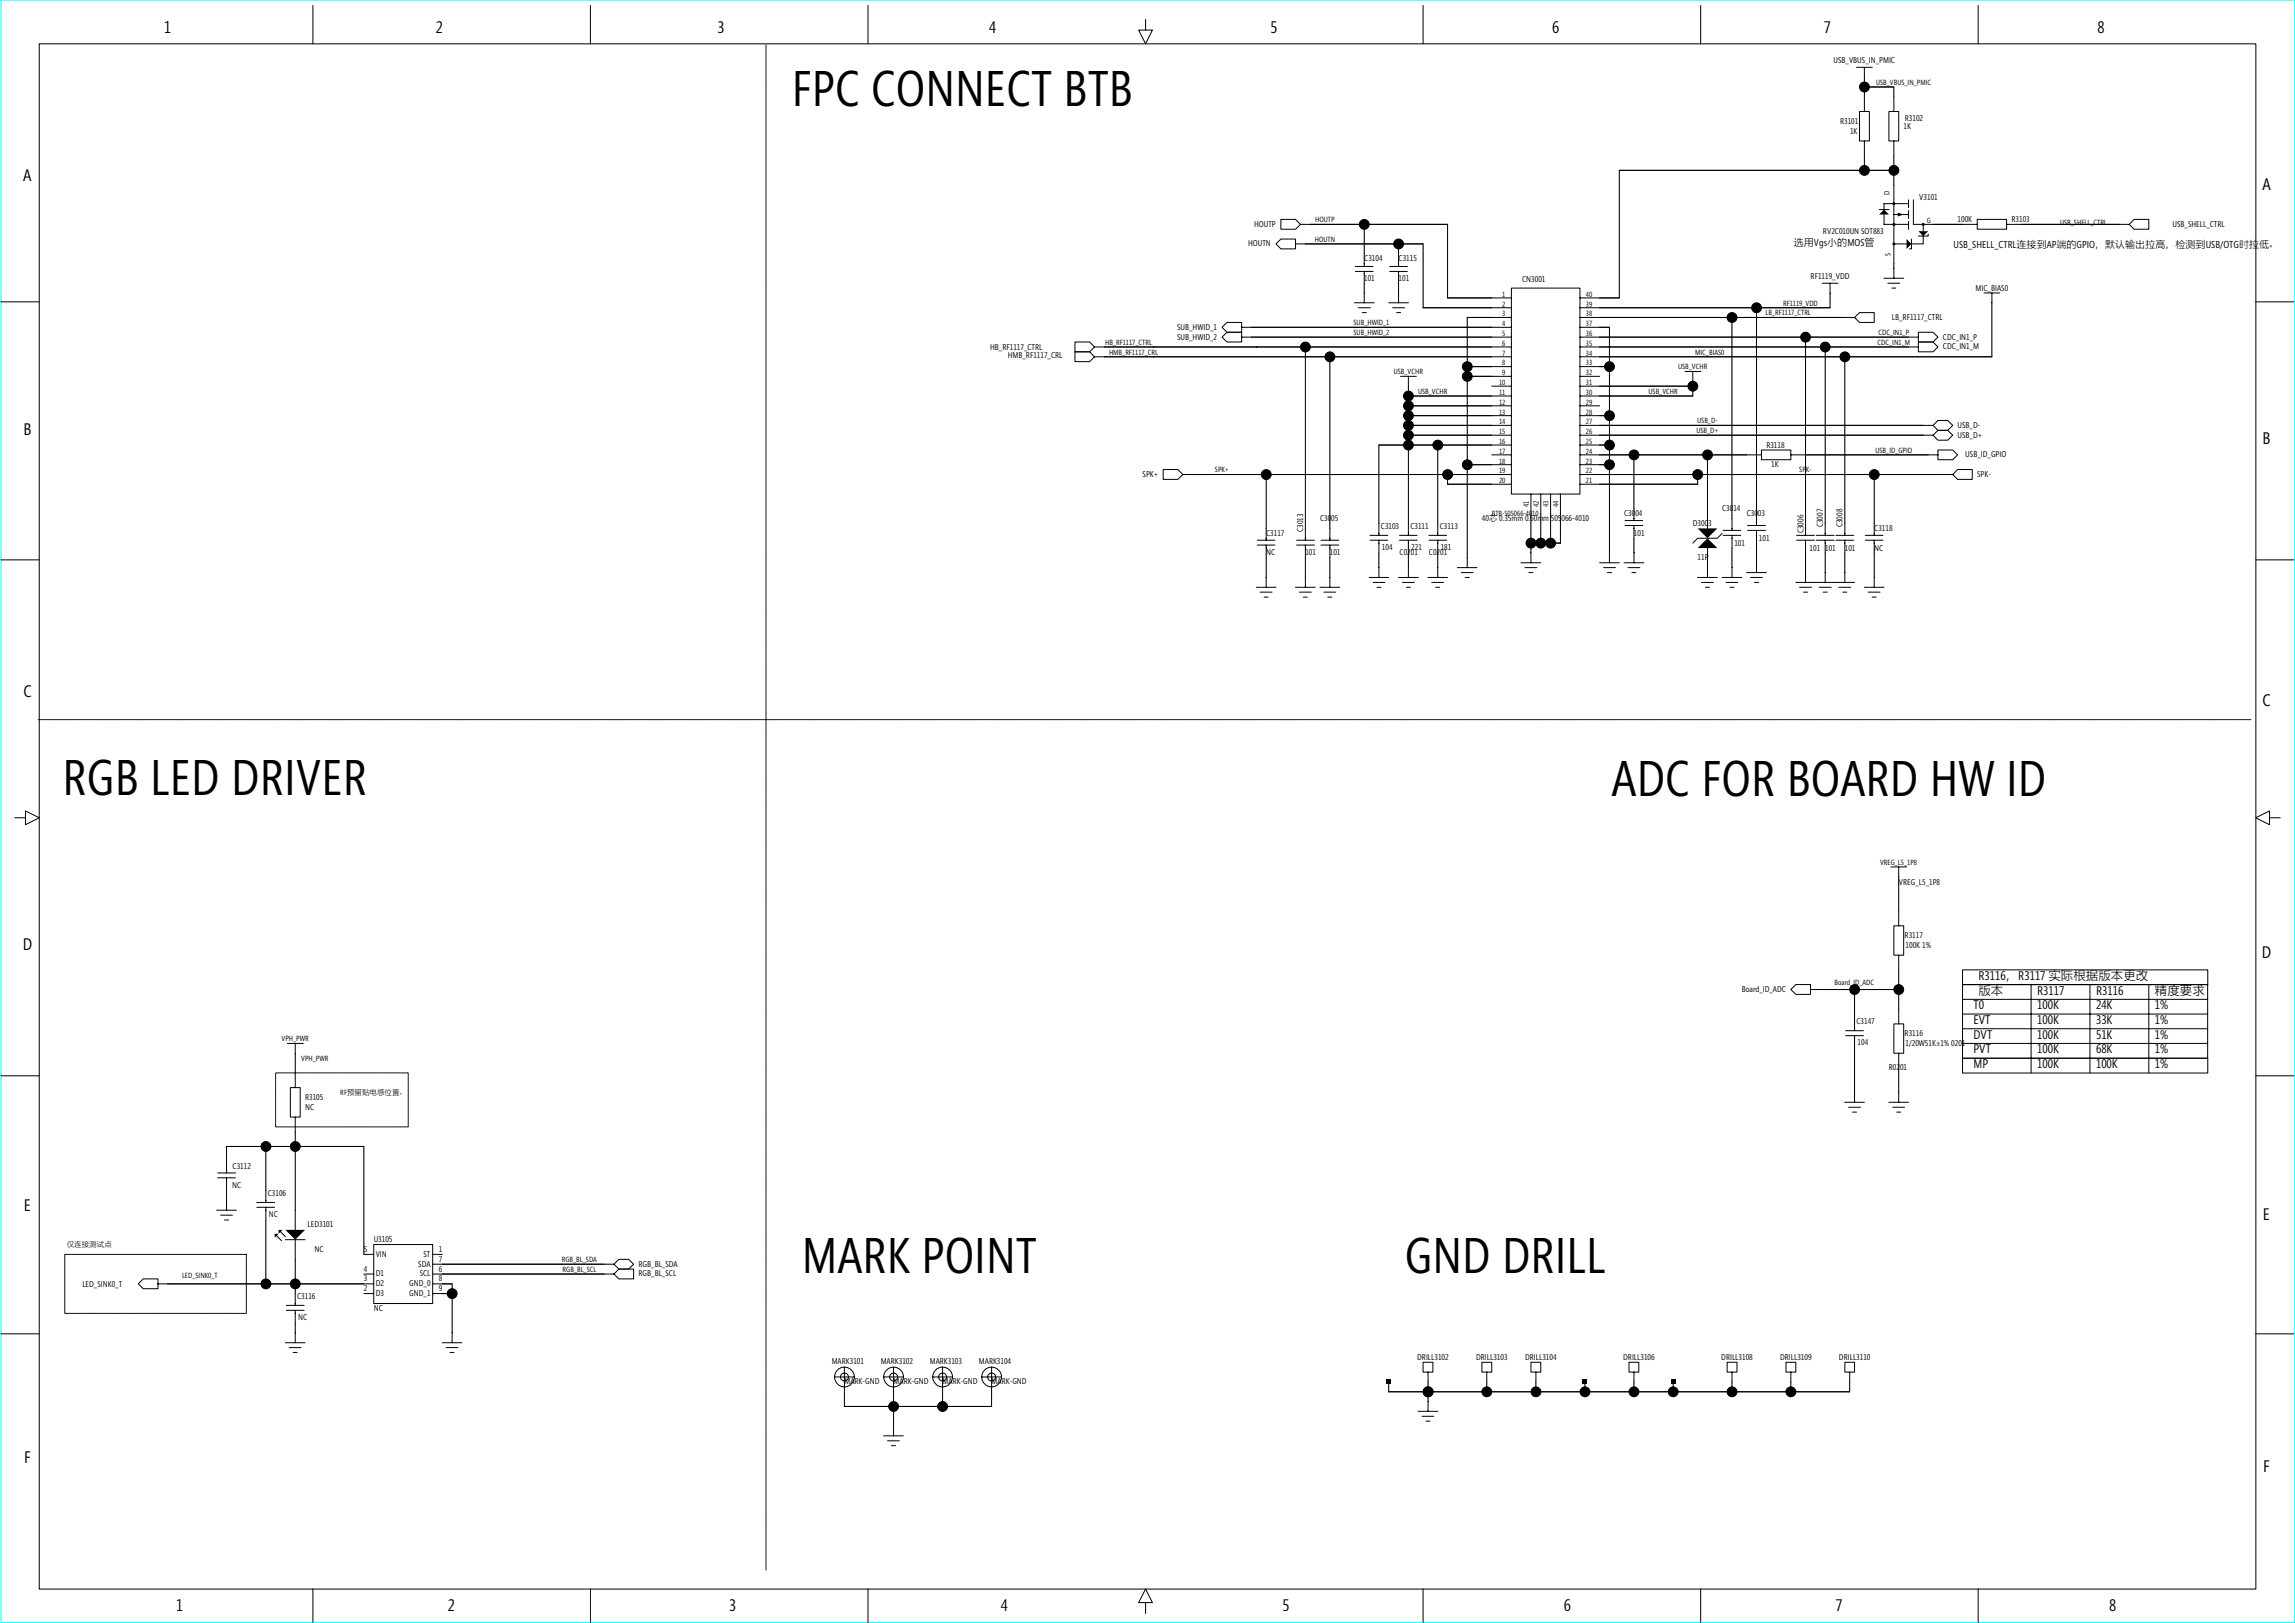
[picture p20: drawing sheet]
<svg xmlns="http://www.w3.org/2000/svg" width="420mm" height="297mm" viewBox="0 0 420 297" stroke-linecap="round" stroke-linejoin="round" font-family="sans-serif">
<defs><g id="words">
<g font-size="9.1">
<text x="144.9" y="19.4">FPC CONNECT BTB</text>
<text x="11.5" y="145.5">RGB LED DRIVER</text>
<text x="295.1" y="145.6">ADC FOR BOARD HW ID</text>
<text x="146.8" y="233.1">MARK POINT</text>
<text x="257.2" y="233.1">GND DRILL</text>
</g>
<g font-size="3.1">
<text x="30.1" y="6.1">1</text>
<text x="79.8" y="6.1">2</text>
<text x="131.4" y="6.1">3</text>
<text x="181.1" y="6.1">4</text>
<text x="232.6" y="6.1">5</text>
<text x="284.1" y="6.1">6</text>
<text x="333.9" y="6.1">7</text>
<text x="384" y="6.1">8</text>
<text x="4.3" y="33.2">A</text>
<text x="414.2" y="34.8">A</text>
<text x="4.3" y="79.7">B</text>
<text x="414.2" y="81.3">B</text>
<text x="4.3" y="127.6">C</text>
<text x="414.2" y="129.2">C</text>
<text x="4.2" y="173.8">D</text>
<text x="414.1" y="175.4">D</text>
<text x="4.4" y="221.7">E</text>
<text x="414.3" y="223.3">E</text>
<text x="4.4" y="267.8">F</text>
<text x="414.3" y="269.5">F</text>
<text x="32.2" y="294.8">1</text>
<text x="82" y="294.8">2</text>
<text x="133.5" y="294.8">3</text>
<text x="183.2" y="294.8">4</text>
<text x="234.8" y="294.8">5</text>
<text x="286.3" y="294.8">6</text>
<text x="336" y="294.8">7</text>
<text x="386.1" y="294.8">8</text>
</g>
<g font-size="2.3">
<text x="362.2" y="179.3">R3116，R3117 实际根据版本更改</text>
<text x="361.3" y="184.7">T0</text>
<text x="362.2" y="182">版本</text>
<text x="373" y="182">R3117</text>
<text x="373" y="184.7">100K</text>
<text x="383.7" y="184.7">24K</text>
<text x="383.7" y="182">R3116</text>
<text x="394.5" y="184.7">1%</text>
<text x="394.5" y="182">精度要求</text>
<text x="361.3" y="187.4">EVT</text>
<text x="361.3" y="190.1">DVT</text>
<text x="373" y="187.4">100K</text>
<text x="373" y="190.1">100K</text>
<text x="383.7" y="187.4">33K</text>
<text x="383.7" y="190.1">51K</text>
<text x="394.5" y="187.4">1%</text>
<text x="394.5" y="190.1">1%</text>
<text x="361.3" y="192.8">PVT</text>
<text x="361.3" y="195.5">MP</text>
<text x="373" y="192.8">100K</text>
<text x="373" y="195.5">100K</text>
<text x="383.7" y="192.8">68K</text>
<text x="383.7" y="195.5">100K</text>
<text x="394.5" y="195.5">1%</text>
<text x="394.5" y="192.8">1%</text>
</g>
<g font-size="1.8">
<text x="328.4" y="45">选用Vgs小的MOS管</text>
<text x="357.6" y="45.5">USB_SHELL_CTRL连接到AP端的GPIO，默认输出拉高，检测到USB/OTG时拉低。</text>
</g>
<g font-size="1.5">
<text x="335.7" y="11.5">USB_VBUS_IN_PMIC</text>
<text x="336.9" y="22.7">R3101</text>
<text x="348.5" y="23.6">1K</text>
<text x="348.7" y="22.2">R3102</text>
<text x="338.7" y="24.4">1K</text>
<text x="229.6" y="41.5">HOUTP</text>
<text x="351.4" y="36.6">V3101</text>
<text x="358.4" y="40.6">100K</text>
<text x="368.3" y="40.6">R3103</text>
<text x="397.7" y="41.5">USB_SHELL_CTRL</text>
<text x="228.5" y="45.1">HOUTN</text>
<text x="249.8" y="47.8">C3104</text>
<text x="256" y="47.8">C3115</text>
<text x="333.7" y="42.9">RV2C010UN SOT883</text>
<text x="249.8" y="51.4">101</text>
<text x="256" y="51.4">101</text>
<text x="278.7" y="51.6">CN3001</text>
<text x="331.5" y="51">RF1119_VDD</text>
<text x="361.7" y="53.2">MIC_BIAS0</text>
<text x="346.4" y="58.5">LB_RF1117_CTRL</text>
<text x="181.3" y="64">HB_RF1117_CTRL</text>
<text x="184.5" y="65.5">HMB_RF1117_CRL</text>
<text x="215.5" y="62.1">SUB_HWID_2</text>
<text x="215.5" y="60.3">SUB_HWID_1</text>
<text x="355.7" y="63.9">CDC_IN1_M</text>
<text x="355.7" y="62.1">CDC_IN1_P</text>
<text x="323.4" y="81.9">R3118</text>
<text x="358.4" y="78.3">USB_D-</text>
<text x="358.4" y="80.1">USB_D+</text>
<text x="359.8" y="83.7">USB_ID_GPIO</text>
<text x="209.2" y="87.3">SPK+</text>
<text x="324.3" y="85.5">1K</text>
<text x="362" y="87.3">SPK-</text>
<text x="241.7" y="95.4">C3005</text>
<text x="271.3" y="95.4">40芯 0.35mm 0.60mm 505066-4010</text>
<text x="297.3" y="94.5">C3004</text>
<text x="315.3" y="93.6">C3014</text>
<text x="319.8" y="94.5">C3003</text>
<text x="231.8" y="101.7">NC</text>
<text x="231.8" y="98.1">C3117</text>
<text x="238.6" y="97.4" transform="rotate(-90 238.6 97.4)">C3013</text>
<text x="239" y="101.7">101</text>
<text x="243.5" y="101.7">101</text>
<text x="252.8" y="96.8">C3103</text>
<text x="253" y="100.6">104</text>
<text x="256.2" y="101.6">C0201</text>
<text x="258.2" y="96.8">C3111</text>
<text x="258.4" y="100.6">221</text>
<text x="261.6" y="101.6">C0201</text>
<text x="263.6" y="96.8">C3113</text>
<text x="263.8" y="100.6">181</text>
<text x="299.1" y="98.1">101</text>
<text x="309.9" y="96.3">D3003</text>
<text x="317.5" y="99.9">101</text>
<text x="322" y="99">101</text>
<text x="330.2" y="97.6" transform="rotate(-90 330.2 97.6)">C3006</text>
<text x="331.3" y="100.8">101</text>
<text x="333.7" y="96.5" transform="rotate(-90 333.7 96.5)">C3007</text>
<text x="334.1" y="100.8">101</text>
<text x="337.3" y="96.5" transform="rotate(-90 337.3 96.5)">C3008</text>
<text x="337.7" y="100.8">101</text>
<text x="343.1" y="97.2">C3118</text>
<text x="343.1" y="100.8">NC</text>
<text x="310.8" y="102.6">11P</text>
<text x="347.6" y="161.9">VREG_L5_1P8</text>
<text x="348.7" y="171.7">R3117</text>
<text x="348.9" y="173.5">100K 1%</text>
<text x="318.9" y="181.5">Board_ID_ADC</text>
<text x="339.9" y="187.5">C3147</text>
<text x="340.1" y="191.2">104</text>
<text x="348.7" y="189.6">R3116</text>
<text x="348.9" y="191.4">1/20W51K±1% 0201</text>
<text x="345.8" y="195.9">R0201</text>
<text x="55.8" y="203.1">NC</text>
<text x="55.8" y="201.3">R3105</text>
<text x="42.6" y="213.9">C3112</text>
<text x="42.5" y="217.5">NC</text>
<text x="49" y="218.9">C3106</text>
<text x="49.2" y="222.7">NC</text>
<text x="56.3" y="224.6">LED3101</text>
<text x="68.4" y="227.3">U3105</text>
<text x="57.6" y="229.1">NC</text>
<text x="66.6" y="232.7">4</text>
<text x="66.6" y="229.1">5</text>
<text x="68.8" y="230">VIN</text>
<text x="68.8" y="233.6">D1</text>
<text x="76.6" y="231.8">SDA</text>
<text x="76.8" y="233.6">SCL</text>
<text x="77.5" y="230">ST</text>
<text x="80.3" y="229.1">1</text>
<text x="80.3" y="232.7">6</text>
<text x="80.3" y="230.9">7</text>
<text x="116.9" y="231.8">RGB_BL_SDA</text>
<text x="116.9" y="233.6">RGB_BL_SCL</text>
<text x="15.1" y="235.6">LED_SINK0_T</text>
<text x="54.4" y="237.7">C3116</text>
<text x="66.6" y="236.3">2</text>
<text x="66.6" y="234.5">3</text>
<text x="68.4" y="239.9">NC</text>
<text x="68.8" y="235.4">D2</text>
<text x="68.8" y="237.2">D3</text>
<text x="74.9" y="237.2">GND_1</text>
<text x="74.9" y="235.4">GND_0</text>
<text x="80.3" y="236.3">9</text>
<text x="80.3" y="234.5">8</text>
<text x="54.6" y="241.5">NC</text>
<text x="152.3" y="249.6">MARK3101</text>
<text x="161.2" y="249.6">MARK3102</text>
<text x="170.2" y="249.6">MARK3103</text>
<text x="179.2" y="249.6">MARK3104</text>
<text x="259.5" y="248.9">DRILL3102</text>
<text x="270.2" y="248.9">DRILL3103</text>
<text x="279.2" y="248.9">DRILL3104</text>
<text x="297.2" y="248.9">DRILL3106</text>
<text x="315.1" y="248.9">DRILL3108</text>
<text x="325.9" y="248.9">DRILL3109</text>
<text x="336.7" y="248.9">DRILL3110</text>
<text x="154.6" y="253.4">MARK-GND</text>
<text x="163.6" y="253.4">MARK-GND</text>
<text x="172.6" y="253.4">MARK-GND</text>
<text x="181.5" y="253.4">MARK-GND</text>
</g>
<g font-size="1.4">
<text x="343.5" y="15.5">USB_VBUS_IN_PMIC</text>
<text x="345.9" y="35.7" transform="rotate(-90 345.9 35.7)">D</text>
<text x="240.8" y="40.7">HOUTP</text>
<text x="352.8" y="40.8">G</text>
<text x="377.2" y="41.1">USB_SHELL_CTRL</text>
<text x="240.7" y="44.3">HOUTN</text>
<text x="346.1" y="46.8" transform="rotate(-90 346.1 46.8)">S</text>
<text x="247.8" y="59.5">SUB_HWID_1</text>
<text x="275" y="59.7">4</text>
<text x="275" y="57.9">3</text>
<text x="275" y="56.1">2</text>
<text x="275" y="54.3">1</text>
<text x="290.3" y="54.3">40</text>
<text x="290.3" y="56.1">39</text>
<text x="290.3" y="57.9">38</text>
<text x="290.3" y="59.7">37</text>
<text x="323.2" y="57.7">LB_RF1117_CTRL</text>
<text x="326.4" y="55.9">RF1119_VDD</text>
<text x="202.3" y="63.1">HB_RF1117_CTRL</text>
<text x="203" y="64.9">HMB_RF1117_CRL</text>
<text x="247.8" y="61.3">SUB_HWID_2</text>
<text x="275" y="65.1">7</text>
<text x="275" y="63.3">6</text>
<text x="275" y="61.5">5</text>
<text x="290.3" y="61.5">36</text>
<text x="290.3" y="63.3">35</text>
<text x="290.3" y="65.1">34</text>
<text x="310.4" y="64.9">MIC_BIAS0</text>
<text x="343.7" y="63.1">CDC_IN1_M</text>
<text x="343.9" y="61.3">CDC_IN1_P</text>
<text x="255.2" y="68.5">USB_VCHR</text>
<text x="274.4" y="70.5">10</text>
<text x="275" y="68.7">9</text>
<text x="275" y="66.9">8</text>
<text x="290.3" y="66.9">33</text>
<text x="290.3" y="68.7">32</text>
<text x="290.3" y="70.5">31</text>
<text x="307.2" y="67.6">USB_VCHR</text>
<text x="259.6" y="72.1">USB_VCHR</text>
<text x="274.4" y="77.7">14</text>
<text x="274.4" y="75.9">13</text>
<text x="274.4" y="74.1">12</text>
<text x="274.4" y="72.3">11</text>
<text x="290.3" y="72.3">30</text>
<text x="290.3" y="74.1">29</text>
<text x="290.3" y="75.9">28</text>
<text x="290.3" y="77.7">27</text>
<text x="301.8" y="72.1">USB_VCHR</text>
<text x="310.7" y="77.5">USB_D-</text>
<text x="274.4" y="83">17</text>
<text x="274.4" y="81.3">16</text>
<text x="274.4" y="79.5">15</text>
<text x="290.3" y="79.5">26</text>
<text x="290.3" y="81.3">25</text>
<text x="290.3" y="83">24</text>
<text x="310.6" y="79.3">USB_D+</text>
<text x="343.4" y="82.9">USB_ID_GPIO</text>
<text x="222.4" y="86.5">SPK+</text>
<text x="274.4" y="88.4">20</text>
<text x="274.4" y="86.6">19</text>
<text x="274.4" y="84.8">18</text>
<text x="290.3" y="84.8">23</text>
<text x="290.3" y="86.6">22</text>
<text x="290.3" y="88.4">21</text>
<text x="329.4" y="86.5">SPK-</text>
<text x="273.1" y="94.4">BTB-505066-4010</text>
<text x="279.9" y="92.8" transform="rotate(-90 279.9 92.8)">41</text>
<text x="281.7" y="92.8" transform="rotate(-90 281.7 92.8)">42</text>
<text x="283.5" y="92.8" transform="rotate(-90 283.5 92.8)">43</text>
<text x="285.3" y="92.8" transform="rotate(-90 285.3 92.8)">44</text>
<text x="344.2" y="158.3">VREG_L5_1P8</text>
<text x="335.9" y="180.3">Board_ID_ADC</text>
<text x="51.6" y="190.6">VPH_PWR</text>
<text x="55.1" y="194.2">VPH_PWR</text>
<text x="62.3" y="200.5">RF预留贴电感位置。</text>
<text x="12.2" y="228.3">仅连接测试点</text>
<text x="33.3" y="233.9">LED_SINK0_T</text>
<text x="102.9" y="231">RGB_BL_SDA</text>
<text x="103" y="232.8">RGB_BL_SCL</text>
</g>
</g></defs>
<path d="M.2 0h419.9v296.9h-419.9z" fill="none" stroke="#0ff" stroke-width=".18"/>
<g fill="none" stroke="#000" stroke-width=".18">
<path d="M7.2 8h405.8v282.8h-405.8zM57.3 1v7M108.1 1v7M140.2 8.2v279.2M158.9 1v7M209.7 3.5v2h1.3l-1.3 2.5-1.2-2.5h1.2M260.5 1v7M311.4 1v7M339.9 12.3h2.9M341.3 15.9h5.4v4.5M341.3 12.3v8.1M362.2 1v7"/>
<path d="M340.4 20.4h1.8v5.4h-1.8zM341.3 25.8v5.4M344 38.4h1.8M344.9 39.3v1.8M345.8 20.4h1.8v5.4h-1.8zM346.6 37.2h.3v.2h-.3zM346.7 25.8v25.1M346.7 39.3h2.7M346.7 31.2h-50.3v23.3M349.4 36.6v1.4M349.4 38.5v1.5M349.4 37.3h-4.5v1.1"/>
<path d="M350.3 36.6v4.5M.2 55.2h7M223.7 59.9l.9-.9h2.7v1.8h-2.7zM227.3 59.9h49.4M233.6 44.6l.9-.8h2.7v1.8h-2.7zM234.5 40.2h2.7l.9 .9-.9 .9h-2.7zM237.2 44.6h23.3v11.7h16.2M238.1 41.1h26.9v13.4M248 55.4h3.6M248.1 48.8h3.3M248.1 49.7h3.3M248.7 56.3h2.2"/>
<path d="M249.4 57.2h.7M249.8 41.1v7.7M249.8 49.7v5.7M254.2 55.4h3.7M254.4 48.8h3.3M254.4 49.7h3.3M255 56.3h2.1M255.7 57.2h.7M256 44.6v4.2M256 49.7v5.7M265 54.5h11.7M268.6 58.1h8.1"/>
<path d="M268.6 58.1v45.8M276.7 52.7h12.6v37.7h-12.6zM289.2 58.1h50.3M289.2 59.9h5.4v43.1M289.2 54.5h7.2M317.1 58.1v39M321.6 56.3v39.9M333.6 51.8h2.9M335 51.8v4.5h-45.8M339.5 58.1l.9-.9h2.7v1.8h-2.7zM344.9 50.9h3.6M344.9 41.1h4.5"/>
<path d="M345.6 51.8h2.2M346.3 52.7h.8M346.6 40.9h.3v.3h-.3zM346.6 44.5h.3v.3h-.3zM346.7 44.6h2.3M349.4 40.5v1.5M349.9 43.8v1.8h-.3M350.3 41.1h11.7M352 40.9h.2v.3h-.2zM352.1 43.2v1.4h-2.2M352.1 41v1.3M353 42.8v.4h-1.8"/>
<path d="M362 40.2h5.4v1.8h-5.4zM363.2 53.6h2.9M364.7 53.6v11.7h-75.5M367.3 41.1h22.5M390.7 40.2h2.7v1.8h-2.7l-.9-.9zM413 55.2h7M196.8 62.6h2.7l.9 .9-.9 .9h-2.7zM196.8 64.4h2.7l.9 .9-.9 .9h-2.7zM200.4 63.5h76.3M200.4 65.3h76.3M223.7 61.7l.9-.9h2.7v1.8h-2.7zM227.3 61.7h49.4"/>
<path d="M239 63.5v35.4M243.5 65.3v33.6M256.4 68.9h2.9M257.8 72.5h18.9M257.8 74.3h18.9M257.8 76.1h18.9M257.8 77.9h18.9M257.8 79.7h18.9M257.8 68.9v29.1M268.6 67.1h8.1M268.6 68.9h8.1M273.1 70.7h3.6"/>
<path d="M289.2 61.7h62M289.2 63.5h62M289.2 67.1h5.4M289.2 68.9h3.7M289.2 70.7h20.7M289.2 72.5h20.7M289.2 74.3h3.7M289.2 76.1h5.4M289.2 77.9h64.7M289.2 79.7h64.7M308.5 68h2.9M309.9 68v4.5"/>
<path d="M330.5 61.7v36.3M334.1 63.5v34.5M337.7 65.3v32.7M351.2 62.6h2.7l.9 .9-.9 .9h-2.7zM351.2 60.8h2.7l.9 .9-.9 .9h-2.7zM353.9 77.9l.9-.9h1.8l.9 .9-.9 .9h-1.8zM353.9 79.7l.9-.9h1.8l.9 .9-.9 .9h-1.8zM212.9 85.9h2.7l.9 .9-.9 .9h-2.7zM216.5 86.8h60.2M230.2 98.9h3.2M230.2 99.8h3.2M231.8 86.8v12.1"/>
<path d="M231.8 99.8v7.7M237.4 98.9h3.2M237.4 99.8h3.2M239 99.8v7.7M241.8 98.9h3.3M241.8 99.8h3.3M243.5 99.8v7.7M250.8 98h3.3M250.8 98.9h3.3M252.4 81.4h24.3M252.4 81.4v16.6M252.4 98.9v6.8"/>
<path d="M256.2 98h3.2M256.2 98.9h3.2M257.8 98.9v6.8M261.6 98h3.2M261.6 98.9h3.2M263.2 81.4v16.6M263.2 98.9v6.8M265 88.6h11.7M265 86.8v1.8M268.6 85h8.1M273.1 83.2h3.6M280.3 90.4v12.6"/>
<path d="M282.1 90.4v9M283.9 90.4v9M285.7 90.4v9h-5.4M289.2 86.8h68.3M289.2 81.4h5.4M289.2 83.2h33.3M289.2 85h5.4M289.2 88.6h21.6M297.5 96.2h3.2M297.5 95.3h3.2M299.1 83.2v12.1M299.1 96.2v6.8"/>
<path d="M310.8 86.8v1.8M312.6 83.2v13.5M315.3 97.6l-.9 .9h-3.6l-.9 .9M315.5 98h3.2M315.5 97.1h3.2M317.1 98v7.7M319.9 97.1h3.3M319.9 96.2h3.3M321.6 97.1v7.7M322.5 82.4h5.4v1.7h-5.4zM327.8 83.2h27M328.9 98h3.3"/>
<path d="M328.9 98.9h3.3M330.5 98.9v7.7M332.5 98h3.3M332.5 98.9h3.3M334.1 98.9v7.7M336.1 98h3.3M336.1 98.9h3.3M337.7 98.9v7.7M341.5 98h3.2M341.5 98.9h3.2M343.1 86.8v11.2M343.1 98.9v8.6"/>
<path d="M354.8 82.4h2.7l.9 .8-.9 .9h-2.7zM358.4 85.9h2.7v1.8h-2.7l-.9-.9zM.2 102.5h7M230 107.5h3.6M230.7 108.4h2.2M231.4 109.3h.8M237.2 107.5h3.6M237.9 108.4h2.2M238.6 109.3h.7M241.6 107.5h3.7M242.4 108.4h2.1M243.1 109.3h.7"/>
<path d="M250.7 105.7h3.6M251.4 106.6h2.1M252.1 107.5h.7M256 105.7h3.7M256.8 106.6h2.1M257.5 107.5h.7M261.4 105.7h3.6M262.1 106.6h2.2M262.8 107.5h.8M266.8 103.9h3.6M267.5 104.8h2.2M268.2 105.7h.8"/>
<path d="M278.5 103h3.6M279.2 103.9h2.2M279.9 104.8h.7M292.9 103h3.6M293.6 103.9h2.2M294.3 104.8h.7M297.3 103h3.6M298 103.9h2.2M298.8 104.8h.7M310.8 105.7h3.6M311.5 106.6h2.2M312.2 107.5h.8"/>
<path d="M312.6 100.3v5.4M315.3 105.7h3.6M316 106.6h2.2M316.7 107.5h.7M319.8 104.8h3.6M320.5 105.7h2.2M321.2 106.6h.7M328.8 106.6h10.7M329.5 107.5h2.1M330.2 108.4h.7M333.1 107.5h2.1M333.8 108.4h.7"/>
<path d="M336.6 107.5h2.2M337.4 108.4h.7M341.3 107.5h3.6M342 108.4h2.2M342.7 109.3h.8M413 102.5h7M7 131.7h405.1M2.7 149.7h2v-1.3l2.5 1.3-2.5 1.2v-1.2M346.1 158.7h2.9M347.6 158.7v10.8M415.5 149.7v-1.3l-2.5 1.3 2.5 1.2v-1.2h2M346.7 169.4h1.8v5.4h-1.8z"/>
<path d="M347.6 174.8v12.6M359.3 177.5h44.9v2.7h-44.9zM.2 196.9h7M50.5 196.4h24.2v9.8h-24.2zM52.6 191h2.9M53.2 199.1h1.8v5.3h-1.8zM54 191v8.1M327.9 181.1l.9-.9h2.7v1.8h-2.7zM331.4 181.1h16.2M337.9 189.5h3.3M337.9 188.6h3.3M339.5 181.1v7.5"/>
<path d="M339.5 189.5v12.2M346.7 187.4h1.8v5.4h-1.8zM347.6 192.7v9M359.3 193.7h44.9v2.7h-44.9zM359.3 191h44.9M359.3 180.2h44.9v13.5h-44.9zM359.3 182.9h44.9M359.3 185.6h44.9M359.3 188.3h44.9M371.8 180.2v16.2M382.6 180.2v16.2M393.4 180.2v16.2"/>
<path d="M413 196.9h7M39.9 215.6h3.2M39.9 214.7h3.2M41.5 214.7v-4.9h25.1v19.8h1.8M41.5 215.6v5.9M48.7 209.8v10.3M54 204.4v20.7M337.7 201.7h3.6M338.4 202.6h2.2M339.1 203.5h.8M345.8 201.7h3.6M346.5 202.6h2.2"/>
<path d="M347.2 203.5h.8M11.9 229.6h33.2v10.8h-33.2zM26.2 234.1h2.7v1.8h-2.7l-.9-.9zM28.9 235h39.5M39.7 221.5h3.6M40.4 222.4h2.2M41.1 223.3h.7M47 221h3.3M47 220.1h3.3M48.7 221v14M50.6 226.2l.9 .9M51.4 225.4l.8 .9"/>
<path d="M52.2 226.9h3.6M52.4 239.8h3.3M52.4 238.9h3.3M54 226.9v12M54 239.8v5.9M66.6 233.2h1.8M66.6 236.7h1.8M68.4 227.8h10.8v10.8h-10.8zM79.2 235h3.6v10.7M79.2 231.4h33.2M79.2 233.2h33.2M79.2 229.6h1.8"/>
<path d="M79.2 236.7h3.6M112.4 231.4l.9-.9h1.8l.9 .9-.9 .9h-1.8zM113.3 232.3h2.7v1.8h-2.7l-.9-.9zM.2 244.1h7M52.2 245.7h3.6M52.9 246.6h2.2M53.7 247.5h.7M81 245.7h3.6M81.7 246.6h2.2M82.4 247.5h.7M152.8 252h3.6M154.6 257.4h26.9"/>
<path d="M154.6 250.2v7.2M161.8 252h3.6M163.6 250.2v12.6M170.7 252h3.6M172.6 250.2v7.2M179.7 252h3.6M181.5 250.2v7.2M254.2 254.7h84.4M254.2 252.9v1.8M259.6 258.3h3.6M260.3 259.2h2.2M260.5 249.3h1.8v1.8h-1.8z"/>
<path d="M261.4 251.1v7.2M271.3 249.3h1.8v1.8h-1.8zM272.2 251.1v3.6M280.3 249.3h1.8v1.8h-1.8zM281.2 251.1v3.6M290.2 252.9v1.8M298.2 249.3h1.8v1.8h-1.8zM299.1 251.1v3.6M306.3 252.9v1.8M316.2 249.3h1.8v1.8h-1.8zM317.1 251.1v3.6M327 249.3h1.8v1.8h-1.8z"/>
<path d="M327.9 251.1v3.6M337.7 249.3h1.8v1.8h-1.8zM338.6 251.1v3.6M413 244.1h7M161.8 262.8h3.6M162.5 263.7h2.1M163.2 264.6h.7M261.1 260.1h.7M57.3 290.8v6.1M108.1 290.8v6.1M158.9 290.8v6.1M209.7 293.3h1.3l-1.3-2.5-1.2 2.5h1.2v2"/>
<path d="M260.5 290.8v6.1M311.4 290.8v6.1M362.2 290.8v6.1"/>
<circle cx="341.3" cy="15.9" r=".9"/>
<circle cx="341.3" cy="31.2" r=".9"/>
<circle cx="346.7" cy="31.2" r=".9"/>
<circle cx="249.8" cy="41.1" r=".9"/>
<circle cx="256.1" cy="44.6" r=".9"/>
<circle cx="317.1" cy="58.1" r=".9"/>
<circle cx="321.6" cy="56.3" r=".9"/>
<circle cx="239" cy="63.5" r=".9"/>
<circle cx="243.5" cy="65.3" r=".9"/>
<circle cx="257.9" cy="79.7" r=".9"/>
<circle cx="257.9" cy="76.1" r=".9"/>
<circle cx="257.9" cy="72.5" r=".9"/>
<circle cx="257.9" cy="74.3" r=".9"/>
<circle cx="257.9" cy="77.9" r=".9"/>
<circle cx="268.6" cy="67.1" r=".9"/>
<circle cx="268.6" cy="68.9" r=".9"/>
<circle cx="294.7" cy="76.1" r=".9"/>
<circle cx="294.7" cy="67.1" r=".9"/>
<circle cx="309.9" cy="70.7" r=".9"/>
<circle cx="330.6" cy="61.7" r=".9"/>
<circle cx="334.2" cy="63.5" r=".9"/>
<circle cx="337.8" cy="65.3" r=".9"/>
<circle cx="231.8" cy="86.9" r=".9"/>
<circle cx="257.9" cy="81.5" r=".9"/>
<circle cx="263.2" cy="81.5" r=".9"/>
<circle cx="265" cy="86.9" r=".9"/>
<circle cx="268.6" cy="85.1" r=".9"/>
<circle cx="280.3" cy="99.4" r=".9"/>
<circle cx="282.1" cy="99.4" r=".9"/>
<circle cx="283.9" cy="99.4" r=".9"/>
<circle cx="294.7" cy="85.1" r=".9"/>
<circle cx="294.7" cy="81.5" r=".9"/>
<circle cx="299.1" cy="83.3" r=".9"/>
<circle cx="310.8" cy="86.9" r=".9"/>
<circle cx="312.6" cy="83.3" r=".9"/>
<circle cx="343.1" cy="86.9" r=".9"/>
<circle cx="339.5" cy="181.1" r=".9"/>
<circle cx="347.6" cy="181.1" r=".9"/>
<circle cx="48.7" cy="209.8" r=".9"/>
<circle cx="54.1" cy="209.8" r=".9"/>
<circle cx="48.7" cy="235" r=".9"/>
<circle cx="54.1" cy="235" r=".9"/>
<circle cx="82.8" cy="236.8" r=".9"/>
<circle cx="154.6" cy="252" r="1.81"/>
<circle cx="154.6" cy="252" r=".73"/>
<circle cx="163.6" cy="252" r="1.81"/>
<circle cx="163.6" cy="252" r=".73"/>
<circle cx="163.6" cy="257.4" r=".9"/>
<circle cx="172.6" cy="252" r="1.81"/>
<circle cx="172.6" cy="252" r=".73"/>
<circle cx="172.6" cy="257.4" r=".9"/>
<circle cx="181.5" cy="252" r="1.81"/>
<circle cx="181.5" cy="252" r=".73"/>
<circle cx="261.5" cy="254.7" r=".9"/>
<circle cx="272.2" cy="254.7" r=".9"/>
<circle cx="281.2" cy="254.7" r=".9"/>
<circle cx="290.2" cy="254.7" r=".9"/>
<circle cx="299.1" cy="254.7" r=".9"/>
<circle cx="306.3" cy="254.7" r=".9"/>
<circle cx="317.1" cy="254.7" r=".9"/>
<circle cx="327.9" cy="254.7" r=".9"/>
</g>
<g fill="#000">
<path d="M341.3 15.9v1.8zM341.3 14.1v1.8zM346.7 15.9v1.8zM249.8 51.8v1.8zM256 51.8v1.8zM256 44.6v1.8zM292.9 59.9h1.7zM346.7 48.2v.9zM257.8 79.7v1.7zM257.8 77.9v1.8zM257.8 76.1v1.8zM257.8 74.3v1.8z"/>
<path d="M257.8 72.5v1.8zM257.8 70.7v1.8zM268.6 67.1v1.8zM292.9 76.1h1.7zM292.9 67.1h1.7zM309.9 69.8v.9zM309.9 70.7v1.8zM265 86.8v1.8zM280.3 99.4h1.8zM280.3 99.4v1.8zM282.1 99.4h1.8zM283.9 99.4h1.8z"/>
<path d="M292.9 81.4h1.7zM292.9 85h1.7zM310.8 86.8v1.8zM312.6 103v.9zM41.5 217.9v1.8zM54 235v1.7zM81 235h1.8zM81 236.7h1.8zM82.8 235v1.7zM54 242.1v1.8zM154.6 255.6v1.8zM163.6 255.6v1.8z"/>
<path d="M172.6 255.6v1.8zM181.5 255.6v1.8zM253.8 252.5h.9v.9h-.9zM254.2 252.9v1.8zM261.4 254.7v1.8zM261.4 252.9v1.8zM272.2 252.9v1.8zM281.2 252.9v1.8zM289.7 252.5h.9v.9h-.9zM290.2 252.9v1.8zM299.1 252.9v1.8zM305.9 252.5h.9v.9h-.9z"/>
<path d="M306.3 252.9v1.8zM317.1 252.9v1.8zM327.9 252.9v1.8zM338.6 252.9v1.8z"/>
</g>
<g fill="#000">
<path d="M344.9 38.4l.9 .9h-1.8zM347.4 38.9l1.1 .4-1.1 .3zM349 43.8l.9 .8-.9 1zM351.2 42.3h1.8l-.9 .9zM310.8 96.7h3.6l-1.8 1.8zM312.6 98.5l1.8 1.8h-3.6zM50.3 225.8h.7l-.7 .7zM51 225.1h.7l-.7 .7zM52.2 225.1h3.6l-1.8 1.8z"/>
<circle cx="341.3" cy="15.9" r=".91"/>
<circle cx="341.3" cy="31.2" r=".91"/>
<circle cx="346.7" cy="31.2" r=".91"/>
<circle cx="346.7" cy="37.3" r=".19"/>
<circle cx="249.8" cy="41.1" r=".91"/>
<circle cx="256" cy="44.6" r=".91"/>
<circle cx="317.1" cy="58.1" r=".91"/>
<circle cx="321.6" cy="56.3" r=".91"/>
<circle cx="346.7" cy="41.1" r=".19"/>
<circle cx="346.7" cy="44.6" r=".19"/>
<circle cx="352.1" cy="41.1" r=".19"/>
<circle cx="239" cy="63.5" r=".91"/>
<circle cx="243.5" cy="65.3" r=".91"/>
<circle cx="257.8" cy="76.1" r=".91"/>
<circle cx="257.8" cy="72.5" r=".91"/>
<circle cx="257.8" cy="79.7" r=".91"/>
<circle cx="257.8" cy="74.3" r=".91"/>
<circle cx="257.8" cy="77.9" r=".91"/>
<circle cx="268.6" cy="67.1" r=".91"/>
<circle cx="268.6" cy="68.9" r=".91"/>
<circle cx="294.6" cy="67.1" r=".91"/>
<circle cx="294.6" cy="76.1" r=".91"/>
<circle cx="309.9" cy="70.7" r=".91"/>
<circle cx="330.5" cy="61.7" r=".91"/>
<circle cx="334.1" cy="63.5" r=".91"/>
<circle cx="337.7" cy="65.3" r=".91"/>
<circle cx="231.8" cy="86.8" r=".91"/>
<circle cx="257.8" cy="81.4" r=".91"/>
<circle cx="263.2" cy="81.4" r=".91"/>
<circle cx="265" cy="86.8" r=".91"/>
<circle cx="268.6" cy="85" r=".91"/>
<circle cx="280.3" cy="99.4" r=".91"/>
<circle cx="282.1" cy="99.4" r=".91"/>
<circle cx="283.9" cy="99.4" r=".91"/>
<circle cx="294.6" cy="85" r=".91"/>
<circle cx="294.6" cy="81.4" r=".91"/>
<circle cx="299.1" cy="83.2" r=".91"/>
<circle cx="310.8" cy="86.8" r=".91"/>
<circle cx="312.6" cy="83.2" r=".91"/>
<circle cx="343.1" cy="86.8" r=".91"/>
<circle cx="339.5" cy="181.1" r=".91"/>
<circle cx="347.6" cy="181.1" r=".91"/>
<circle cx="48.7" cy="209.8" r=".91"/>
<circle cx="54" cy="209.8" r=".91"/>
<circle cx="48.7" cy="235" r=".91"/>
<circle cx="54" cy="235" r=".91"/>
<circle cx="82.8" cy="236.7" r=".91"/>
<circle cx="163.6" cy="257.4" r=".91"/>
<circle cx="172.6" cy="257.4" r=".91"/>
<circle cx="261.4" cy="254.7" r=".91"/>
<circle cx="272.2" cy="254.7" r=".91"/>
<circle cx="281.2" cy="254.7" r=".91"/>
<circle cx="290.2" cy="254.7" r=".91"/>
<circle cx="299.1" cy="254.7" r=".91"/>
<circle cx="306.3" cy="254.7" r=".91"/>
<circle cx="317.1" cy="254.7" r=".91"/>
<circle cx="327.9" cy="254.7" r=".91"/>
</g>
<use href="#words"/>
</svg>
